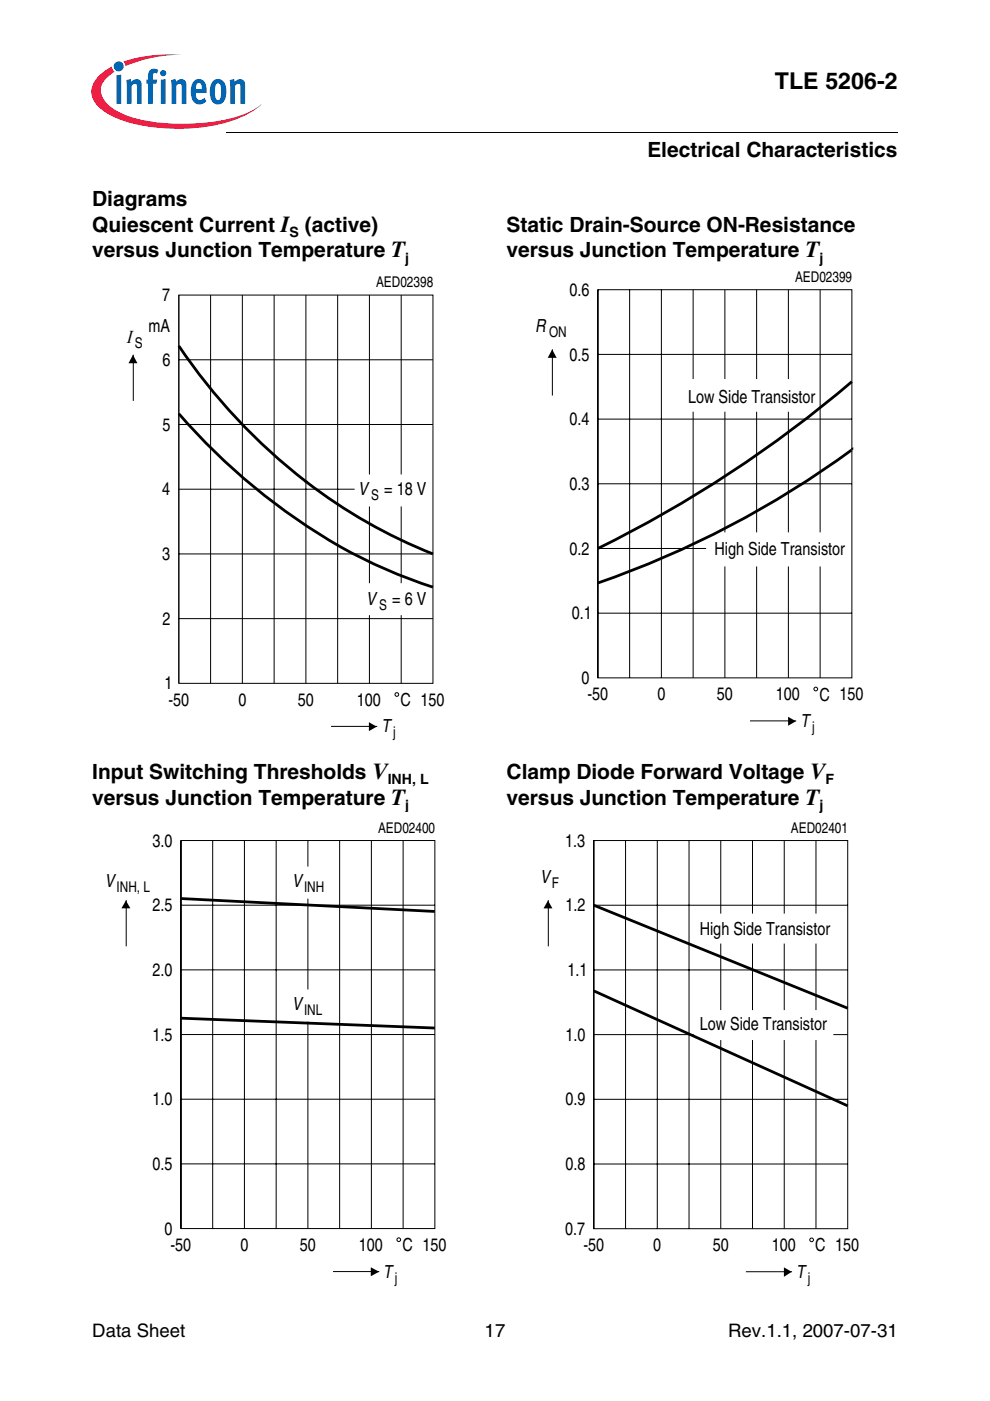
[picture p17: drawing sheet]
<svg xmlns="http://www.w3.org/2000/svg" width="210mm" height="297mm" viewBox="0 0 210 297" stroke-linecap="round" stroke-linejoin="round" font-family="sans-serif">
<defs><g id="words">
<text font-size="4.9" x="164.3" y="18.8">TLE 5206-2</text>
<g font-size="4.4">
<text x="137.3" y="33.3">Electrical Characteristics</text>
<text x="19.6" y="43.7">Diagrams</text>
<text x="19.6" y="49.1">Quiescent Current I (active)</text>
<text x="107.4" y="49.1">Static Drain-Source ON-Resistance</text>
<text x="19.6" y="54.6">versus Junction Temperature T</text>
<text x="107.4" y="54.6">versus Junction Temperature T</text>
<text x="19.6" y="165.1">Input Switching Thresholds V</text>
<text x="107.4" y="165.1">Clamp Diode Forward Voltage V</text>
<text x="19.6" y="170.6">versus Junction Temperature T</text>
<text x="107.4" y="170.6">versus Junction Temperature T</text>
</g>
<text font-size="4" x="26.7" y="72.6">Ι</text>
<g font-size="3.9">
<text x="19.6" y="283.5">Data Sheet</text>
<text x="102.8" y="283.5">17</text>
<text x="154.4" y="283.5">Rev.1.1, 2007-07-31</text>
</g>
<g font-size="3.8">
<text x="34.4" y="63.9">7</text>
<text x="120.7" y="62.7">0.6</text>
<text x="31.5" y="70.5">mA</text>
<text x="113.5" y="70.4">R</text>
<text x="34.4" y="77.6">6</text>
<text x="120.7" y="76.4">0.5</text>
<text x="145.9" y="85.3">Low Side Transistor</text>
<text x="34.4" y="91.3">5</text>
<text x="120.7" y="90.2">0.4</text>
<text x="34.4" y="105">4</text>
<text x="75.9" y="105">V</text>
<text x="81.5" y="105">= 18 V</text>
<text x="120.7" y="103.9">0.3</text>
<text x="34.4" y="118.7">3</text>
<text x="120.8" y="117.6">0.2</text>
<text x="151.5" y="117.7">High Side Transistor</text>
<text x="77.6" y="128.3">V</text>
<text x="83.2" y="128.3">= 6 V</text>
<text x="121.2" y="131.3">0.1</text>
<text x="34.5" y="132.5">2</text>
<text x="34.9" y="146.2">1</text>
<text x="35.7" y="149.6">-50</text>
<text x="50.5" y="149.6">0</text>
<text x="63.2" y="149.6">50</text>
<text x="75.7" y="149.6">100</text>
<text x="84.9" y="149.7">C 150</text>
<text x="123.3" y="145">0</text>
<text x="124.6" y="148.5">-50</text>
<text x="139.4" y="148.5">0</text>
<text x="152" y="148.5">50</text>
<text x="164.5" y="148.5">100</text>
<text x="173.7" y="148.5">C 150</text>
<text x="80.9" y="155.3">T</text>
<text x="169.7" y="154.1">T</text>
<text x="32.3" y="179.5">3.0</text>
<text x="119.9" y="179.5">1.3</text>
<text x="22.2" y="188">V</text>
<text x="62" y="188">V</text>
<text x="114.5" y="187.3">V</text>
<text x="32.3" y="193.2">2.5</text>
<text x="119.9" y="193.2">1.2</text>
<text x="148.4" y="198.1">High Side Transistor</text>
<text x="32.3" y="206.9">2.0</text>
<text x="120.4" y="206.9">1.1</text>
<text x="62" y="214.2">V</text>
<text x="32.3" y="220.6">1.5</text>
<text x="119.9" y="220.7">1.0</text>
<text x="148.4" y="218.3">Low Side Transistor</text>
<text x="32.3" y="234.4">1.0</text>
<text x="119.9" y="234.4">0.9</text>
<text x="32.3" y="248.1">0.5</text>
<text x="119.9" y="248.1">0.8</text>
<text x="34.9" y="261.8">0</text>
<text x="119.9" y="261.8">0.7</text>
<text x="36.1" y="265.2">-50</text>
<text x="51" y="265.2">0</text>
<text x="63.6" y="265.2">50</text>
<text x="76.1" y="265.2">100</text>
<text x="85.3" y="265.3">C 150</text>
<text x="123.7" y="265.2">-50</text>
<text x="138.5" y="265.2">0</text>
<text x="151.1" y="265.2">50</text>
<text x="163.6" y="265.2">100</text>
<text x="172.9" y="265.3">C 150</text>
<text x="81.3" y="270.9">T</text>
<text x="168.8" y="270.9">T</text>
</g>
<g font-size="3.1">
<text x="168.6" y="59.8">AED02399</text>
<text x="79.7" y="60.9">AED02398</text>
<text x="116.4" y="71.5">ON</text>
<text x="28.6" y="73.8">S</text>
<text x="78.7" y="106">S</text>
<text x="80.4" y="129.4">S</text>
<text x="172.2" y="155.2">j</text>
<text x="83.3" y="156.3">j</text>
<text x="80.2" y="176.5">AED02400</text>
<text x="167.7" y="176.5">AED02401</text>
<text x="24.7" y="189">INH, L</text>
<text x="64.5" y="189">INH</text>
<text x="117" y="188.3">F</text>
<text x="64.5" y="215.2">INL</text>
<text x="83.7" y="271.9">j</text>
<text x="171.3" y="272">j</text>
</g>
<g font-size="3">
<text x="61.4" y="50.2">S</text>
<text x="85.9" y="55.7">j</text>
<text x="173.8" y="55.7">j</text>
<text x="82.2" y="166.2">INH, L</text>
<text x="175" y="166.2">F</text>
<text x="85.9" y="171.7">j</text>
<text x="173.8" y="171.7">j</text>
</g>
</g></defs>
<path d="M48 28l.1 .2z" fill="#000"/>
<path d="M48.1 28.1h142.3" fill="none" stroke="#000" stroke-width=".21"/>
<path d="M19.3 11.5h36.2v15.8h-36.2z" fill="#fff"/>
<circle cx="25.2" cy="14.1" r="1.06" fill="#0166b3"/>
<g fill="#ed1a40">
<path d="M26.2 13l.7-.2a31.7 31.7 0 0 1 11.7-1.2 31.2 31.2 0 0 0-11.4 2.2l-.6 .2z"/>
<path d="M20.8 16.3l1.3-1.2 1.6-1 .2 .6 .4 .5a4.8 4.8 0 0 0-2.9 4.1 6.1 6.1 0 0 0 3.7 4.4 31.1 31.1 0 0 0 15.1 2.5 30.9 30.9 0 0 0 13.6-3l1.6-1.1a19.2 19.2 0 0 1-10.1 4.5 41 41 0 0 1-19.9-1.3 9.9 9.9 0 0 1-5.6-4.2 4.2 4.2 0 0 1 1-4.8z"/>
</g>
<g fill="#0166b3">
<path d="M24.7 16l1-.2v6.2h-1z"/>
<path d="M26.8 17l.9-.3 .1 .7a1.19 1.19 0 0 1 1.4-.6 1.19 1.19 0 0 1 .8 1.3v3.9h-1v-4a.4 .4 0 0 0-.6-.2l-.5 .4v3.8h-1z"/>
<path d="M31.9 14.8l.7-.2 .8 .1 .2 .1-.3 .8-.2-.1a.46 .46 0 0 0-.6 .2l-.1 1.2h.9l-.1 .9h-.8v4.2h-1v-4.2h-.4v-.9h.4v-.7a1.72 1.72 0 0 1 .5-1.4z"/>
<path d="M36.2 17l1-.3 .1 .7a1.19 1.19 0 0 1 1.4-.6 1.19 1.19 0 0 1 .8 1.3v3.9h-1v-4a.4 .4 0 0 0-.6-.2l-.5 .4v3.8h-1z"/>
<path d="M48.7 17l.9-.3 .1 .7a1.19 1.19 0 0 1 1.5-.6 1.19 1.19 0 0 1 .8 1.3v3.9h-1l-.1-4a.4 .4 0 0 0-.6-.2l-.5 .4v3.8h-1z"/>
<path d="M33.9 15.5a.7 .7 0 0 1 1.4 0 .7 .7 0 0 1-1.4 0zM34.1 16.9l1-.1v5.2h-1z"/>
<path d="M41.2 17.1a1.55 1.55 0 0 1 1.7-.2 1.55 1.55 0 0 1 .8 1.5l.1 1.3h-2.3a1.06 1.06 0 0 0 .3 1.1 1.06 1.06 0 0 0 1.1 .3l.5-.4 .4 .8a1.83 1.83 0 0 1-2.2 .5 1.83 1.83 0 0 1-1.1-1.9v-1.6l.3-.8zM41.8 17.8l-.3 1.1h1.3v-.7a.56 .56 0 0 0-.4-.6 .56 .56 0 0 0-.6 .2z"/>
<path d="M45.3 17a1.68 1.68 0 0 1 1.8 0 1.68 1.68 0 0 1 .8 1.6l.1 1.4a1.9 1.9 0 0 1-2.3 2.1 2.85 2.85 0 0 1-1.2-3.2 2.71 2.71 0 0 1 .8-1.9zM45.9 17.8a4.2 4.2 0 0 0 0 3.3l.3 .1a1.49 1.49 0 0 0 .7-1.8v-.4a1.15 1.15 0 0 0-.7-1.4z"/>
</g>
<g fill="none" stroke="#000" stroke-width=".21">
<path d="M28.3 75.2v9.8M37.9 62.6h53.9v82.3h-53.9zM37.9 62.6v82.3M37.9 76.3h53.9M44.7 62.6v82.3M51.4 62.6v82.3M58.1 62.6v82.3M64.9 62.6v82.3M71.6 62.6v82.3M78.3 62.6v38M85.1 62.6v38M37.9 90h53.9"/>
<path d="M37.9 117.4h53.9M37.9 103.7h37.3M78.3 107.4v16.2M85.1 107.4v16.2M37.9 131.2h53.9M78.3 130.4v14.5M85.1 130.4v14.5M70.2 154h9.8"/>
<circle cx="84.1" cy="147.2" r=".39"/>
</g>
<path d="M28.2 75.2l.9 1.8h-1.9zM78.2 153.1l1.7 1-1.7 .9z" fill="#000"/>
<path d="M37.9 73.3a118.2 118.2 0 0 0 53.9 44.1M37.9 87.7a129 129 0 0 0 42.5 32.4 109.4 109.4 0 0 0 11.4 4.4" fill="none" stroke="#000" stroke-width=".59"/>
<path d="M19.6 172.1h82.9v102.2h-82.9z" fill="#fff"/>
<g fill="none" stroke="#000" stroke-width=".21">
<path d="M117.1 74.1v9.8M126.8 61.4h53.8v82.3h-53.8zM126.8 75.1h53.8M126.8 61.4v82.3M133.5 61.4v82.3M140.2 61.4v82.3M147 61.4v19M153.7 61.4v19M160.4 61.4v19M167.2 61.4v19M173.9 61.4v51.5M126.8 88.9h53.8"/>
<path d="M147 87.3v56.4M153.7 87.3v25.6M160.4 87.3v25.6M167.2 87.3v25.6M126.8 102.6h53.8M126.8 116.3h22.9M126.8 130h53.8M153.7 120.1v23.6M160.4 120.1v23.6M167.2 120.1v23.6M173.9 120.1v23.6M159 152.8h9.8"/>
<path d="M38.4 178.2h53.8v82.3h-53.8zM38.4 178.2v82.3M45.1 178.2v82.3M51.8 178.2v82.3M58.6 178.2v82.3M65.3 178.2v5.5M72 178.2v82.3M78.7 178.2v82.3M85.5 178.2v82.3M125.9 178.2h53.8v82.3h-53.8zM125.9 178.2v82.3M132.6 178.2v82.3"/>
<path d="M139.4 178.2v82.3M146.1 178.2v82.3M152.8 178.2v15.5M159.5 178.2v15.5M166.3 178.2v15.5M173 178.2v15.5M26.8 190.8v9.8M38.4 191.9h53.8M65.3 190.5v19.3M116.3 190.8v9.8M125.9 191.9h53.8M38.4 205.6h53.8"/>
<path d="M38.4 219.3h53.8M65.3 216.6v43.9M125.9 219.4h21.2M125.9 205.6h53.8M152.8 200.1v14.1M159.5 200.1v14.1M166.3 200.1v14.1M173 200.1v14.1M176.7 219.4h3M38.4 233.1h53.8M125.9 233.1h53.8M152.8 220.5v40"/>
<path d="M159.5 220.5v40M166.3 220.5v40M173 220.5v40M38.4 246.8h53.8M125.9 246.8h53.8M70.6 269.6h9.8M158.1 269.6h9.8"/>
<circle cx="173" cy="146.1" r=".39"/>
<circle cx="84.5" cy="262.8" r=".39"/>
<circle cx="172.1" cy="262.9" r=".39"/>
</g>
<path d="M117.1 74.1l.9 1.8h-1.9zM167.1 152l1.7 .9-1.7 1zM26.7 190.9l.9 1.7h-1.9zM116.2 190.9l.9 1.7h-1.9zM78.6 268.7l1.8 .9-1.8 1zM166.2 268.7l1.7 .9-1.7 1.1z" fill="#000"/>
<path d="M180.6 80.9a261 261 0 0 1-53.8 35.4M180.6 95.4a205.1 205.1 0 0 1-53.8 28.2M38.4 190.5l53.8 2.7M125.9 191.9l53.8 21.9M38.4 215.9l53.8 2.1M125.9 210.1l53.8 24.4" fill="none" stroke="#000" stroke-width=".59"/>
<use href="#words"/>
</svg>
